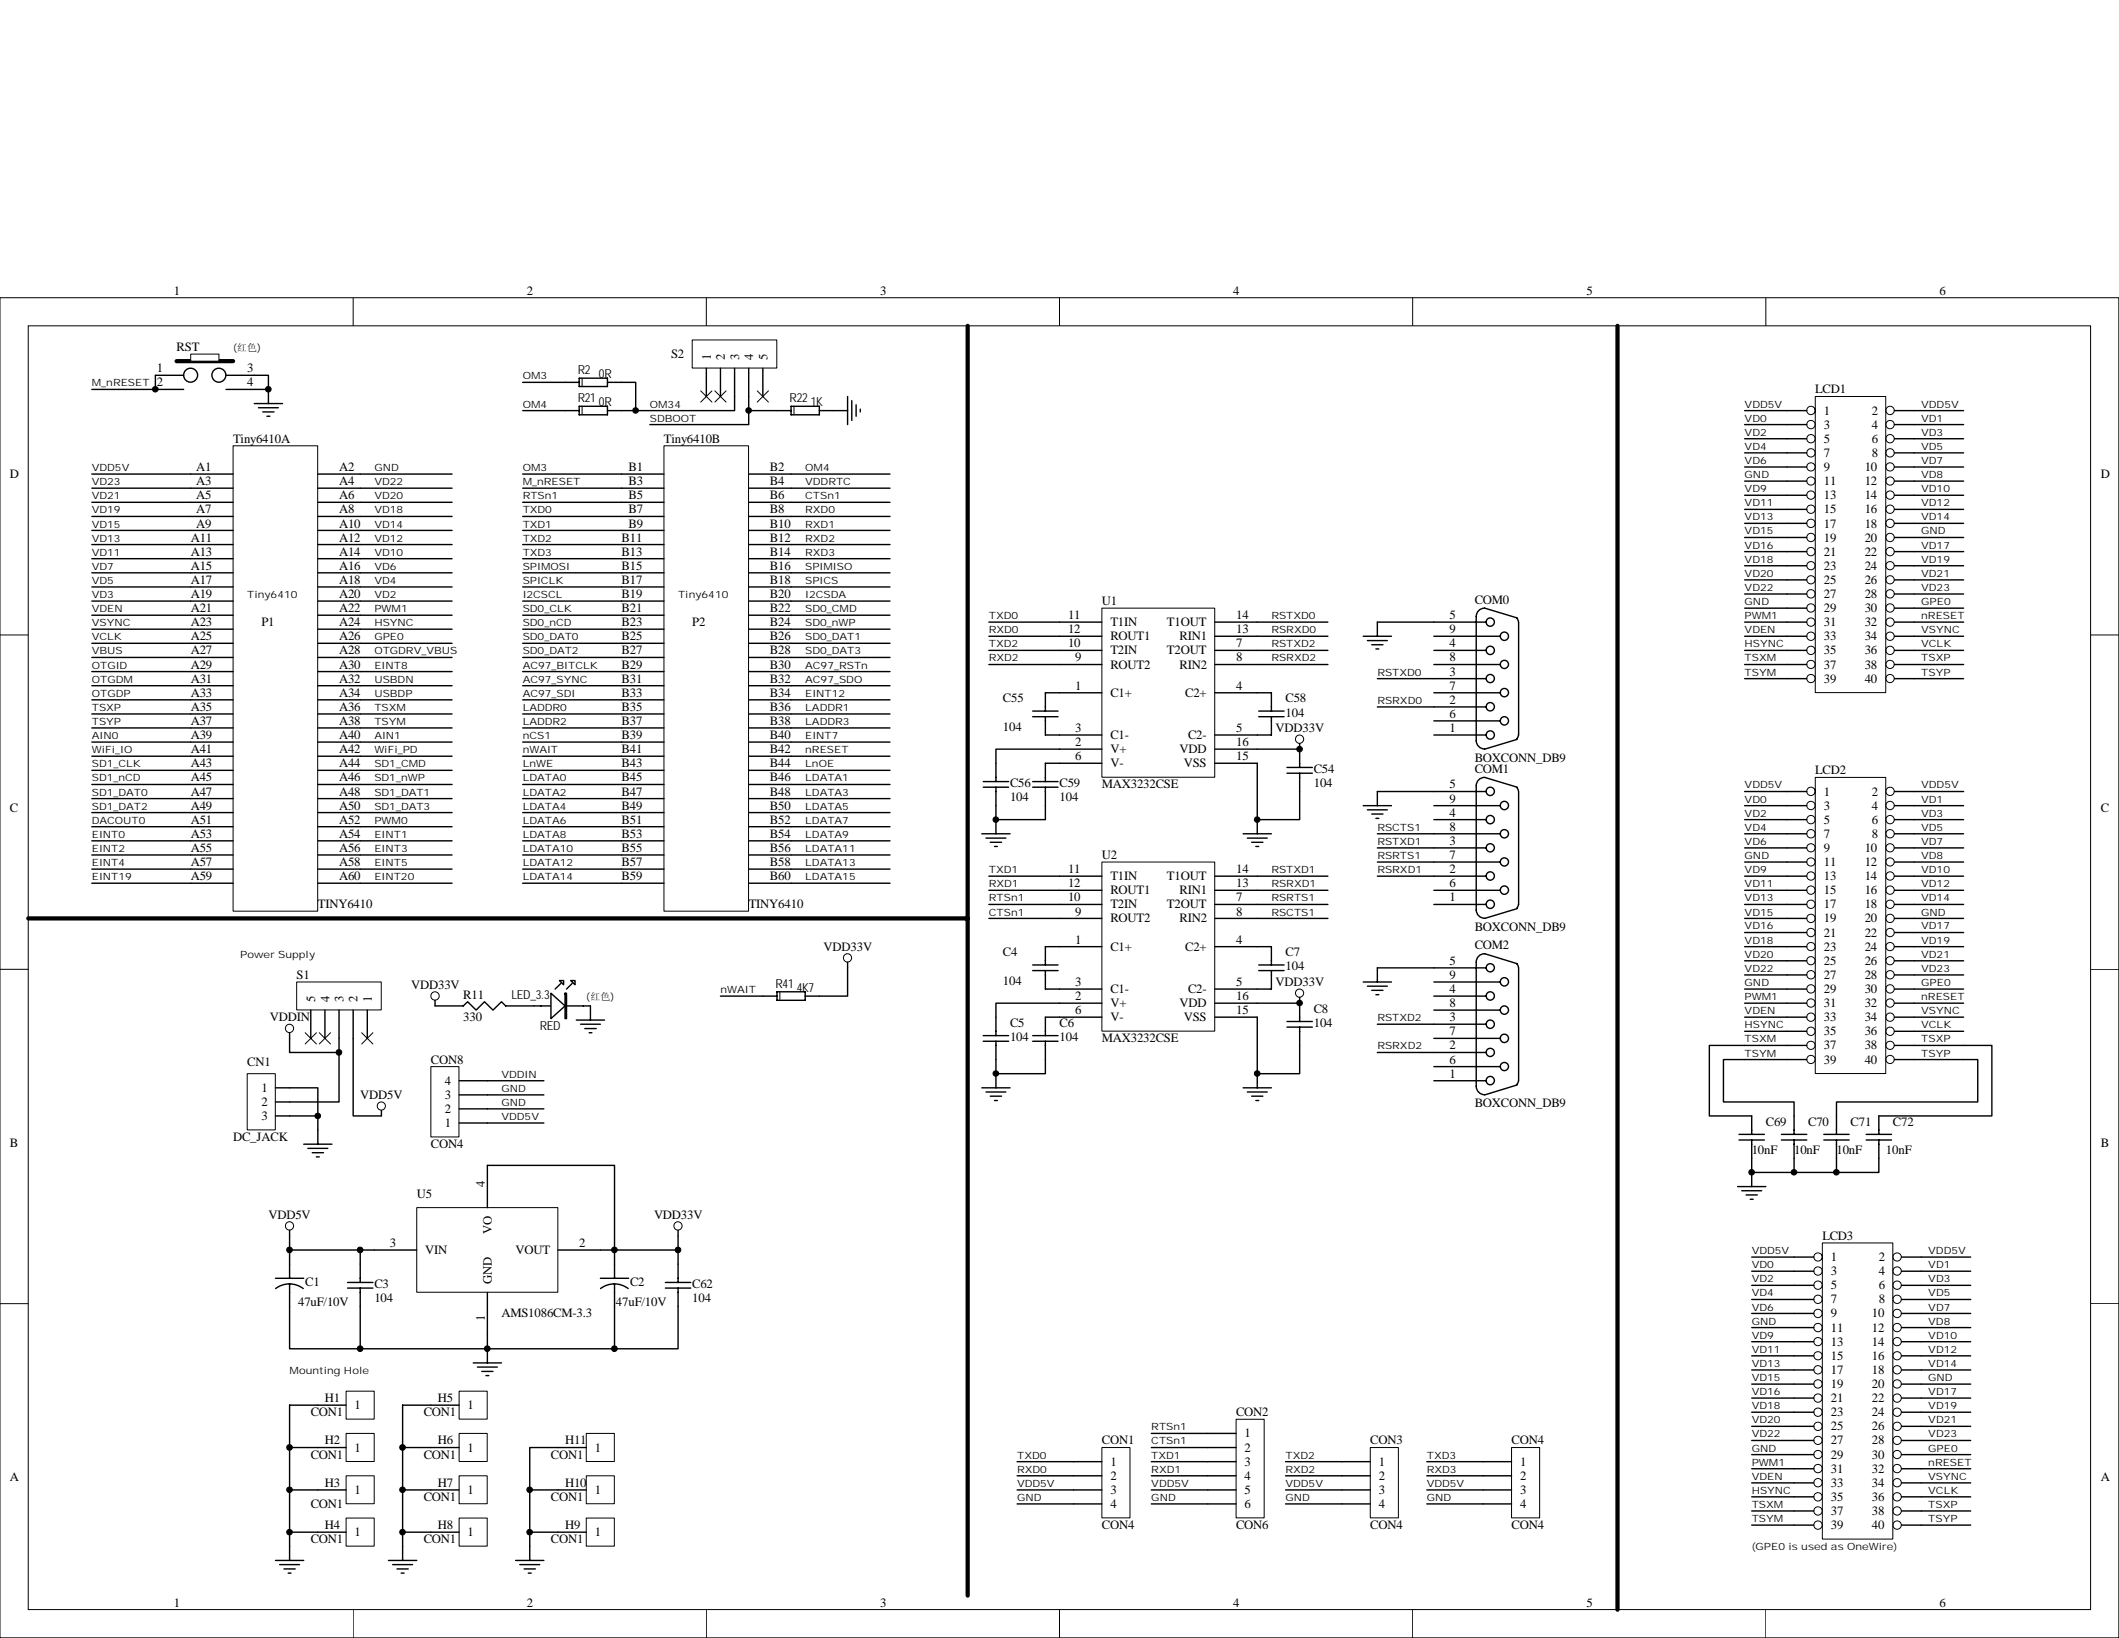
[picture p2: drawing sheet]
<svg xmlns="http://www.w3.org/2000/svg" width="279mm" height="216mm" viewBox="0 0 279 216" stroke-linecap="round" stroke-linejoin="round" font-family="sans-serif">
<defs><g id="words">
<g font-size="1.7">
<text x="22.9" y="38.8">1</text>
<text x="69.5" y="38.8">2</text>
<text x="116" y="38.8">3</text>
<text x="162.6" y="38.8">4</text>
<text x="209.2" y="38.8">5</text>
<text x="255.7" y="38.8">6</text>
<text x="23.3" y="46.3">RST</text>
<text x="88.5" y="47.2">S2</text>
<text x="93.7" y="47.4" transform="rotate(-90 93.7 47.4)">1</text>
<text x="95.6" y="47.4" transform="rotate(-90 95.6 47.4)">2</text>
<text x="97.5" y="47.4" transform="rotate(-90 97.5 47.4)">3</text>
<text x="99.3" y="47.4" transform="rotate(-90 99.3 47.4)">4</text>
<text x="101.2" y="47.4" transform="rotate(-90 101.2 47.4)">5</text>
<text x="20.7" y="49.1">1</text>
<text x="20.7" y="50.9">2</text>
<text x="32.6" y="49.1">3</text>
<text x="32.6" y="50.9">4</text>
<text x="239.4" y="51.9">LCD1</text>
<text x="30.7" y="58.4">Tiny6410A</text>
<text x="87.5" y="58.4">Tiny6410B</text>
<text x="240.5" y="54.7">1</text>
<text x="240.5" y="56.5">3</text>
<text x="240.5" y="58.4">5</text>
<text x="246.8" y="54.7">2</text>
<text x="246.8" y="56.5">4</text>
<text x="246.8" y="58.4">6</text>
<text x="1.3" y="63">D</text>
<text x="25.9" y="62.1">A1</text>
<text x="25.9" y="63.9">A3</text>
<text x="25.9" y="65.8">A5</text>
<text x="44.7" y="62.1">A2</text>
<text x="44.7" y="63.9">A4</text>
<text x="44.7" y="65.8">A6</text>
<text x="82.9" y="62.1">B1</text>
<text x="82.9" y="63.9">B3</text>
<text x="82.9" y="65.8">B5</text>
<text x="101.5" y="62.1">B2</text>
<text x="101.5" y="63.9">B4</text>
<text x="101.5" y="65.8">B6</text>
<text x="240.5" y="60.2">7</text>
<text x="240.5" y="62.1">9</text>
<text x="240.5" y="63.9">11</text>
<text x="240.5" y="65.8">13</text>
<text x="245.9" y="62.1">10</text>
<text x="245.9" y="63.9">12</text>
<text x="245.9" y="65.8">14</text>
<text x="246.8" y="60.2">8</text>
<text x="277" y="63">D</text>
<text x="25.1" y="71.4">A11</text>
<text x="25.9" y="67.7">A7</text>
<text x="25.9" y="69.5">A9</text>
<text x="44.7" y="67.7">A8</text>
<text x="44.7" y="69.5">A10</text>
<text x="44.7" y="71.4">A12</text>
<text x="82" y="71.4">B11</text>
<text x="82.9" y="67.7">B7</text>
<text x="82.9" y="69.5">B9</text>
<text x="101.5" y="67.7">B8</text>
<text x="101.5" y="69.5">B10</text>
<text x="101.5" y="71.4">B12</text>
<text x="240.5" y="67.7">15</text>
<text x="240.5" y="69.5">17</text>
<text x="240.5" y="71.4">19</text>
<text x="245.9" y="67.7">16</text>
<text x="245.9" y="69.5">18</text>
<text x="245.9" y="71.4">20</text>
<text x="25.1" y="73.2">A13</text>
<text x="25.1" y="75.1">A15</text>
<text x="25.1" y="77">A17</text>
<text x="44.7" y="73.2">A14</text>
<text x="44.7" y="75.1">A16</text>
<text x="44.7" y="77">A18</text>
<text x="82" y="73.2">B13</text>
<text x="82" y="75.1">B15</text>
<text x="82" y="77">B17</text>
<text x="101.5" y="73.2">B14</text>
<text x="101.5" y="75.1">B16</text>
<text x="101.5" y="77">B18</text>
<text x="240.5" y="73.2">21</text>
<text x="240.5" y="75.1">23</text>
<text x="240.5" y="77">25</text>
<text x="245.9" y="73.2">22</text>
<text x="245.9" y="75.1">24</text>
<text x="245.9" y="77">26</text>
<text x="25.1" y="78.8">A19</text>
<text x="25.1" y="80.7">A21</text>
<text x="25.1" y="82.5">A23</text>
<text x="34.5" y="82.5">P1</text>
<text x="44.7" y="78.8">A20</text>
<text x="44.7" y="80.7">A22</text>
<text x="44.7" y="82.5">A24</text>
<text x="82" y="78.8">B19</text>
<text x="82" y="80.7">B21</text>
<text x="82" y="82.5">B23</text>
<text x="91.3" y="82.5">P2</text>
<text x="101.5" y="78.8">B20</text>
<text x="101.5" y="80.7">B22</text>
<text x="101.5" y="82.5">B24</text>
<text x="140.8" y="81.6">11</text>
<text x="140.8" y="83.5">12</text>
<text x="145.3" y="79.8">U1</text>
<text x="146.4" y="82.5">T1IN</text>
<text x="153.9" y="82.5">T1OUT</text>
<text x="163" y="83.5">13</text>
<text x="163" y="81.6">14</text>
<text x="191.1" y="81.6">5</text>
<text x="191.1" y="83.5">9</text>
<text x="194.5" y="79.6">COM0</text>
<text x="240.5" y="78.8">27</text>
<text x="240.5" y="80.7">29</text>
<text x="240.5" y="82.5">31</text>
<text x="245.9" y="78.8">28</text>
<text x="245.9" y="80.7">30</text>
<text x="245.9" y="82.5">32</text>
<text x="25.1" y="84.4">A25</text>
<text x="25.1" y="86.3">A27</text>
<text x="25.1" y="88.1">A29</text>
<text x="25.1" y="90">A31</text>
<text x="44.7" y="84.4">A26</text>
<text x="44.7" y="86.3">A28</text>
<text x="44.7" y="88.1">A30</text>
<text x="44.7" y="90">A32</text>
<text x="82" y="84.4">B25</text>
<text x="82" y="86.3">B27</text>
<text x="82" y="88.1">B29</text>
<text x="82" y="90">B31</text>
<text x="101.5" y="84.4">B26</text>
<text x="101.5" y="86.3">B28</text>
<text x="101.5" y="88.1">B30</text>
<text x="101.5" y="90">B32</text>
<text x="140.8" y="85.3">10</text>
<text x="141.8" y="87.2">9</text>
<text x="146.4" y="84.4">ROUT1</text>
<text x="146.4" y="86.3">T2IN</text>
<text x="146.4" y="88.1">ROUT2</text>
<text x="153.9" y="86.3">T2OUT</text>
<text x="155.5" y="84.4">RIN1</text>
<text x="155.5" y="88.1">RIN2</text>
<text x="163" y="87.2">8</text>
<text x="163" y="85.3">7</text>
<text x="191.1" y="85.3">4</text>
<text x="191.1" y="87.2">8</text>
<text x="191.1" y="89">3</text>
<text x="240.5" y="84.4">33</text>
<text x="240.5" y="86.3">35</text>
<text x="240.5" y="88.1">37</text>
<text x="240.5" y="90">39</text>
<text x="245.9" y="84.4">34</text>
<text x="245.9" y="86.3">36</text>
<text x="245.9" y="88.1">38</text>
<text x="245.9" y="90">40</text>
<text x="25.1" y="91.8">A33</text>
<text x="25.1" y="93.7">A35</text>
<text x="25.1" y="95.6">A37</text>
<text x="44.7" y="91.8">A34</text>
<text x="44.7" y="93.7">A36</text>
<text x="44.7" y="95.6">A38</text>
<text x="82" y="91.8">B33</text>
<text x="82" y="93.7">B35</text>
<text x="82" y="95.6">B37</text>
<text x="101.5" y="91.8">B34</text>
<text x="101.5" y="93.7">B36</text>
<text x="101.5" y="95.6">B38</text>
<text x="132.2" y="92.6">C55</text>
<text x="141.8" y="90.9">1</text>
<text x="146.4" y="91.8">C1+</text>
<text x="156.3" y="91.8">C2+</text>
<text x="163" y="90.9">4</text>
<text x="169.5" y="92.6">C58</text>
<text x="169.5" y="94.4">104</text>
<text x="191.1" y="90.9">7</text>
<text x="191.1" y="92.8">2</text>
<text x="191.1" y="94.6">6</text>
<text x="25.1" y="97.4">A39</text>
<text x="25.1" y="99.3">A41</text>
<text x="25.1" y="101.1">A43</text>
<text x="44.7" y="97.4">A40</text>
<text x="44.7" y="99.3">A42</text>
<text x="44.7" y="101.1">A44</text>
<text x="82" y="97.4">B39</text>
<text x="82" y="99.3">B41</text>
<text x="82" y="101.1">B43</text>
<text x="101.5" y="97.4">B40</text>
<text x="101.5" y="99.3">B42</text>
<text x="101.5" y="101.1">B44</text>
<text x="132.2" y="96.3">104</text>
<text x="141.8" y="96.5">3</text>
<text x="141.8" y="98.3">2</text>
<text x="141.8" y="100.2">6</text>
<text x="146.4" y="97.4">C1-</text>
<text x="146.4" y="99.3">V+</text>
<text x="146.4" y="101.1">V-</text>
<text x="155.5" y="99.3">VDD</text>
<text x="156.1" y="101.1">VSS</text>
<text x="156.7" y="97.4">C2-</text>
<text x="163" y="98.3">16</text>
<text x="163" y="100.2">15</text>
<text x="163" y="96.5">5</text>
<text x="168.2" y="96.5">VDD33V</text>
<text x="173.2" y="101.9">C54</text>
<text x="191.1" y="96.5">1</text>
<text x="194.5" y="100.4">BOXCONN_DB9</text>
<text x="194.5" y="101.9">COM1</text>
<text x="1.3" y="107.1">C</text>
<text x="25.1" y="103">A45</text>
<text x="25.1" y="104.9">A47</text>
<text x="25.1" y="106.7">A49</text>
<text x="44.7" y="103">A46</text>
<text x="44.7" y="104.9">A48</text>
<text x="44.7" y="106.7">A50</text>
<text x="82" y="103">B45</text>
<text x="82" y="104.9">B47</text>
<text x="82" y="106.7">B49</text>
<text x="101.5" y="103">B46</text>
<text x="101.5" y="104.9">B48</text>
<text x="101.5" y="106.7">B50</text>
<text x="133.2" y="103.7">C56</text>
<text x="133.2" y="105.6">104</text>
<text x="139.7" y="103.7">C59</text>
<text x="139.7" y="105.6">104</text>
<text x="145.3" y="103.9">MAX3232CSE</text>
<text x="173.2" y="103.7">104</text>
<text x="191.1" y="103.9">5</text>
<text x="191.1" y="105.8">9</text>
<text x="191.1" y="107.7">4</text>
<text x="239.4" y="102.1">LCD2</text>
<text x="240.5" y="104.9">1</text>
<text x="240.5" y="106.7">3</text>
<text x="246.8" y="104.9">2</text>
<text x="246.8" y="106.7">4</text>
<text x="277" y="107.1">C</text>
<text x="25.1" y="108.6">A51</text>
<text x="25.1" y="110.4">A53</text>
<text x="25.1" y="112.3">A55</text>
<text x="44.7" y="108.6">A52</text>
<text x="44.7" y="110.4">A54</text>
<text x="44.7" y="112.3">A56</text>
<text x="82" y="108.6">B51</text>
<text x="82" y="110.4">B53</text>
<text x="82" y="112.3">B55</text>
<text x="101.5" y="108.6">B52</text>
<text x="101.5" y="110.4">B54</text>
<text x="101.5" y="112.3">B56</text>
<text x="145.3" y="113.2">U2</text>
<text x="191.1" y="109.5">8</text>
<text x="191.1" y="111.4">3</text>
<text x="191.1" y="113.2">7</text>
<text x="240.5" y="108.6">5</text>
<text x="240.5" y="110.4">7</text>
<text x="240.5" y="112.3">9</text>
<text x="245.9" y="112.3">10</text>
<text x="246.8" y="108.6">6</text>
<text x="246.8" y="110.4">8</text>
<text x="25.1" y="114.2">A57</text>
<text x="25.1" y="116">A59</text>
<text x="41.9" y="119.7">TINY6410</text>
<text x="44.7" y="114.2">A58</text>
<text x="44.7" y="116">A60</text>
<text x="82" y="114.2">B57</text>
<text x="82" y="116">B59</text>
<text x="98.7" y="119.7">TINY6410</text>
<text x="101.5" y="114.2">B58</text>
<text x="101.5" y="116">B60</text>
<text x="140.8" y="115.1">11</text>
<text x="140.8" y="116.9">12</text>
<text x="140.8" y="118.8">10</text>
<text x="146.4" y="116">T1IN</text>
<text x="146.4" y="117.9">ROUT1</text>
<text x="146.4" y="119.7">T2IN</text>
<text x="153.9" y="116">T1OUT</text>
<text x="153.9" y="119.7">T2OUT</text>
<text x="155.5" y="117.9">RIN1</text>
<text x="163" y="116.9">13</text>
<text x="163" y="115.1">14</text>
<text x="163" y="118.8">7</text>
<text x="191.1" y="115.1">2</text>
<text x="191.1" y="116.9">6</text>
<text x="191.1" y="118.8">1</text>
<text x="240.5" y="114.2">11</text>
<text x="240.5" y="116">13</text>
<text x="240.5" y="117.9">15</text>
<text x="240.5" y="119.7">17</text>
<text x="245.9" y="114.2">12</text>
<text x="245.9" y="116">14</text>
<text x="245.9" y="117.9">16</text>
<text x="245.9" y="119.7">18</text>
<text x="108.6" y="125.3">VDD33V</text>
<text x="141.8" y="120.7">9</text>
<text x="141.8" y="124.4">1</text>
<text x="146.4" y="121.6">ROUT2</text>
<text x="146.4" y="125.3">C1+</text>
<text x="155.5" y="121.6">RIN2</text>
<text x="156.3" y="125.3">C2+</text>
<text x="163" y="120.7">8</text>
<text x="163" y="124.4">4</text>
<text x="194.5" y="122.7">BOXCONN_DB9</text>
<text x="194.5" y="125.1">COM2</text>
<text x="240.5" y="121.6">19</text>
<text x="240.5" y="123.4">21</text>
<text x="240.5" y="125.3">23</text>
<text x="245.9" y="121.6">20</text>
<text x="245.9" y="123.4">22</text>
<text x="245.9" y="125.3">24</text>
<text x="39.1" y="129">S1</text>
<text x="54.2" y="130.3">VDD33V</text>
<text x="61.1" y="131.6">R11</text>
<text x="132.2" y="126">C4</text>
<text x="132.2" y="129.8">104</text>
<text x="141.8" y="130">3</text>
<text x="141.8" y="131.8">2</text>
<text x="146.4" y="130.9">C1-</text>
<text x="156.7" y="130.9">C2-</text>
<text x="163" y="131.8">16</text>
<text x="163" y="130">5</text>
<text x="168.2" y="130">VDD33V</text>
<text x="169.5" y="126">C7</text>
<text x="169.5" y="127.9">104</text>
<text x="191.1" y="127.2">5</text>
<text x="191.1" y="129">9</text>
<text x="191.1" y="130.9">4</text>
<text x="240.5" y="127.2">25</text>
<text x="240.5" y="129">27</text>
<text x="240.5" y="130.9">29</text>
<text x="245.9" y="127.2">26</text>
<text x="245.9" y="129">28</text>
<text x="245.9" y="130.9">30</text>
<text x="35.6" y="134.6">VDDIN</text>
<text x="41.6" y="132" transform="rotate(-90 41.6 132)">5</text>
<text x="43.4" y="132" transform="rotate(-90 43.4 132)">4</text>
<text x="45.3" y="132" transform="rotate(-90 45.3 132)">3</text>
<text x="47.2" y="132" transform="rotate(-90 47.2 132)">2</text>
<text x="49" y="132" transform="rotate(-90 49 132)">1</text>
<text x="61.1" y="134.6">330</text>
<text x="133.2" y="135.4">C5</text>
<text x="133.2" y="137.2">104</text>
<text x="139.7" y="135.4">C6</text>
<text x="139.7" y="137.2">104</text>
<text x="141.8" y="133.7">6</text>
<text x="145.3" y="137.4">MAX3232CSE</text>
<text x="146.4" y="132.8">V+</text>
<text x="146.4" y="134.6">V-</text>
<text x="155.5" y="132.8">VDD</text>
<text x="156.1" y="134.6">VSS</text>
<text x="163" y="133.7">15</text>
<text x="173.2" y="133.5">C8</text>
<text x="173.2" y="135.4">104</text>
<text x="191.1" y="132.8">8</text>
<text x="191.1" y="134.6">3</text>
<text x="191.1" y="136.5">7</text>
<text x="240.5" y="132.8">31</text>
<text x="240.5" y="134.6">33</text>
<text x="240.5" y="136.5">35</text>
<text x="245.9" y="132.8">32</text>
<text x="245.9" y="134.6">34</text>
<text x="245.9" y="136.5">36</text>
<text x="32.6" y="140.6">CN1</text>
<text x="34.5" y="143.9">1</text>
<text x="56.8" y="140.2">CON8</text>
<text x="58.7" y="143">4</text>
<text x="191.1" y="138.3">2</text>
<text x="191.1" y="140.2">6</text>
<text x="191.1" y="142">1</text>
<text x="240.5" y="138.3">37</text>
<text x="240.5" y="140.2">39</text>
<text x="245.9" y="138.3">38</text>
<text x="245.9" y="140.2">40</text>
<text x="34.5" y="145.8">2</text>
<text x="34.5" y="147.6">3</text>
<text x="47.5" y="144.8">VDD5V</text>
<text x="58.7" y="148.5">1</text>
<text x="58.7" y="146.7">2</text>
<text x="58.7" y="144.8">3</text>
<text x="194.5" y="145.9">BOXCONN_DB9</text>
<text x="232.8" y="148.4">C69</text>
<text x="238.4" y="148.4">C70</text>
<text x="244" y="148.4">C71</text>
<text x="249.6" y="148.4">C72</text>
<text x="1.3" y="151.2">B</text>
<text x="30.7" y="150.4">DC_JACK</text>
<text x="56.8" y="151.3">CON4</text>
<text x="231" y="152.1">10nF</text>
<text x="236.6" y="152.1">10nF</text>
<text x="242.1" y="152.1">10nF</text>
<text x="248.7" y="152.1">10nF</text>
<text x="277" y="151.2">B</text>
<text x="35.4" y="160.6">VDD5V</text>
<text x="54.9" y="157.9">U5</text>
<text x="63.9" y="156.4" transform="rotate(-90 63.9 156.4)">4</text>
<text x="86.2" y="160.6">VDD33V</text>
<text x="51.4" y="164.4">3</text>
<text x="56.1" y="165.3">VIN</text>
<text x="64.9" y="162.7" transform="rotate(-90 64.9 162.7)">VO</text>
<text x="68" y="165.3">VOUT</text>
<text x="76.4" y="164.4">2</text>
<text x="240.3" y="163.4">LCD3</text>
<text x="241.4" y="166.2">1</text>
<text x="247.7" y="166.2">2</text>
<text x="39.3" y="172.2">47uF/10V</text>
<text x="40.2" y="169.6">C1</text>
<text x="49.4" y="169.8">C3</text>
<text x="49.4" y="171.6">104</text>
<text x="64.9" y="169.2" transform="rotate(-90 64.9 169.2)">GND</text>
<text x="66.1" y="173.7">AMS1086CM-3.3</text>
<text x="81.2" y="172.2">47uF/10V</text>
<text x="83.1" y="169.6">C2</text>
<text x="91.3" y="169.8">C62</text>
<text x="91.3" y="171.6">104</text>
<text x="241.4" y="168.1">3</text>
<text x="241.4" y="169.9">5</text>
<text x="241.4" y="171.8">7</text>
<text x="241.4" y="173.7">9</text>
<text x="246.8" y="173.7">10</text>
<text x="247.7" y="168.1">4</text>
<text x="247.7" y="169.9">6</text>
<text x="247.7" y="171.8">8</text>
<text x="63.9" y="174.1" transform="rotate(-90 63.9 174.1)">1</text>
<text x="241.4" y="175.5">11</text>
<text x="241.4" y="177.4">13</text>
<text x="241.4" y="179.2">15</text>
<text x="246.8" y="175.5">12</text>
<text x="246.8" y="177.4">14</text>
<text x="246.8" y="179.2">16</text>
<text x="42.8" y="184.8">H1</text>
<text x="46.8" y="185.7">1</text>
<text x="57.7" y="184.8">H5</text>
<text x="61.7" y="185.7">1</text>
<text x="241.4" y="181.1">17</text>
<text x="241.4" y="183">19</text>
<text x="241.4" y="184.8">21</text>
<text x="246.8" y="181.1">18</text>
<text x="246.8" y="183">20</text>
<text x="246.8" y="184.8">22</text>
<text x="41" y="186.7">CON1</text>
<text x="42.8" y="190.4">H2</text>
<text x="46.8" y="191.3">1</text>
<text x="55.9" y="186.7">CON1</text>
<text x="57.7" y="190.4">H6</text>
<text x="61.7" y="191.3">1</text>
<text x="74.5" y="190.4">H11</text>
<text x="78.4" y="191.3">1</text>
<text x="145.3" y="190.4">CON1</text>
<text x="163" y="186.7">CON2</text>
<text x="164.1" y="189.5">1</text>
<text x="164.1" y="191.3">2</text>
<text x="180.7" y="190.4">CON3</text>
<text x="199.3" y="190.4">CON4</text>
<text x="241.4" y="186.7">23</text>
<text x="241.4" y="188.5">25</text>
<text x="241.4" y="190.4">27</text>
<text x="246.8" y="186.7">24</text>
<text x="246.8" y="188.5">26</text>
<text x="246.8" y="190.4">28</text>
<text x="1.3" y="195.2">A</text>
<text x="41" y="192.3">CON1</text>
<text x="42.8" y="196">H3</text>
<text x="46.8" y="196.9">1</text>
<text x="55.9" y="192.3">CON1</text>
<text x="55.9" y="197.8">CON1</text>
<text x="57.7" y="196">H7</text>
<text x="61.7" y="196.9">1</text>
<text x="72.6" y="197.8">CON1</text>
<text x="72.6" y="192.3">CON1</text>
<text x="74.5" y="196">H10</text>
<text x="78.4" y="196.9">1</text>
<text x="146.4" y="193.2">1</text>
<text x="146.4" y="195.1">2</text>
<text x="146.4" y="196.9">3</text>
<text x="164.1" y="193.2">3</text>
<text x="164.1" y="195.1">4</text>
<text x="164.1" y="196.9">5</text>
<text x="181.8" y="193.2">1</text>
<text x="181.8" y="195.1">2</text>
<text x="181.8" y="196.9">3</text>
<text x="200.4" y="193.2">1</text>
<text x="200.4" y="195.1">2</text>
<text x="200.4" y="196.9">3</text>
<text x="241.4" y="192.3">29</text>
<text x="241.4" y="194.1">31</text>
<text x="241.4" y="196">33</text>
<text x="241.4" y="197.8">35</text>
<text x="246.8" y="192.3">30</text>
<text x="246.8" y="194.1">32</text>
<text x="246.8" y="196">34</text>
<text x="246.8" y="197.8">36</text>
<text x="277" y="195.2">A</text>
<text x="41" y="198.8">CON1</text>
<text x="41" y="203.4">CON1</text>
<text x="42.8" y="201.5">H4</text>
<text x="46.8" y="202.5">1</text>
<text x="55.9" y="203.4">CON1</text>
<text x="57.7" y="201.5">H8</text>
<text x="61.7" y="202.5">1</text>
<text x="72.6" y="203.4">CON1</text>
<text x="74.5" y="201.5">H9</text>
<text x="78.4" y="202.5">1</text>
<text x="145.3" y="201.5">CON4</text>
<text x="146.4" y="198.8">4</text>
<text x="163" y="201.5">CON6</text>
<text x="164.1" y="198.8">6</text>
<text x="180.7" y="201.5">CON4</text>
<text x="181.8" y="198.8">4</text>
<text x="199.3" y="201.5">CON4</text>
<text x="200.4" y="198.8">4</text>
<text x="241.4" y="199.7">37</text>
<text x="241.4" y="201.5">39</text>
<text x="246.8" y="199.7">38</text>
<text x="246.8" y="201.5">40</text>
<text x="22.9" y="211.8">1</text>
<text x="69.5" y="211.8">2</text>
<text x="116" y="211.8">3</text>
<text x="162.6" y="211.8">4</text>
<text x="209.2" y="211.8">5</text>
<text x="255.7" y="211.8">6</text>
</g>
<g font-size="1.6">
<text x="76.2" y="49.3">R2</text>
<text x="76.2" y="53">R21</text>
<text x="79" y="49.8">0</text>
<text x="79" y="53.6">0</text>
<text x="79.7" y="49.8">R</text>
<text x="79.7" y="53.6">R</text>
<text x="104.1" y="53">R22</text>
<text x="106.9" y="53.6">1K</text>
<text x="67.4" y="131.7">LED_3.3</text>
<text x="102.3" y="130.2">R41</text>
<text x="105.1" y="130.7">4K7</text>
<text x="71.2" y="135.8">RED</text>
</g>
<g font-size="1.3">
<text x="30.7" y="46.3">(红色)</text>
<text x="12.1" y="50.9">M_nRESET</text>
<text x="68.9" y="50">OM3</text>
<text x="68.9" y="53.7">OM4</text>
<text x="85.7" y="53.7">OM34</text>
<text x="230" y="53.7">VDD5V</text>
<text x="253.3" y="53.7">VDD5V</text>
<text x="85.7" y="55.6">SDBOOT</text>
<text x="230" y="55.6">VD0</text>
<text x="230" y="57.4">VD2</text>
<text x="230" y="59.3">VD4</text>
<text x="253.3" y="55.6">VD1</text>
<text x="253.3" y="57.4">VD3</text>
<text x="253.3" y="59.3">VD5</text>
<text x="12.1" y="62.1">VDD5V</text>
<text x="12.1" y="65.8">VD21</text>
<text x="12.1" y="63.9">VD23</text>
<text x="49.4" y="62.1">GND</text>
<text x="49.4" y="65.8">VD20</text>
<text x="49.4" y="63.9">VD22</text>
<text x="68.9" y="65.8">RTSn1</text>
<text x="68.9" y="63.9">M_nRESET</text>
<text x="68.9" y="62.1">OM3</text>
<text x="106.2" y="65.8">CTSn1</text>
<text x="106.2" y="63.9">VDDRTC</text>
<text x="106.2" y="62.1">OM4</text>
<text x="230" y="61.2">VD6</text>
<text x="230" y="64.9">VD9</text>
<text x="230" y="63">GND</text>
<text x="253.3" y="63">VD8</text>
<text x="253.3" y="61.2">VD7</text>
<text x="253.3" y="64.9">VD10</text>
<text x="12.1" y="71.4">VD13</text>
<text x="12.1" y="69.5">VD15</text>
<text x="12.1" y="67.7">VD19</text>
<text x="49.4" y="71.4">VD12</text>
<text x="49.4" y="69.5">VD14</text>
<text x="49.4" y="67.7">VD18</text>
<text x="68.9" y="67.7">TXD0</text>
<text x="68.9" y="69.5">TXD1</text>
<text x="68.9" y="71.4">TXD2</text>
<text x="106.2" y="67.7">RXD0</text>
<text x="106.2" y="69.5">RXD1</text>
<text x="106.2" y="71.4">RXD2</text>
<text x="230" y="66.7">VD11</text>
<text x="230" y="68.6">VD13</text>
<text x="230" y="70.4">VD15</text>
<text x="253.3" y="66.7">VD12</text>
<text x="253.3" y="68.6">VD14</text>
<text x="253.3" y="70.4">GND</text>
<text x="12.1" y="77">VD5</text>
<text x="12.1" y="75.1">VD7</text>
<text x="12.1" y="73.2">VD11</text>
<text x="49.4" y="77">VD4</text>
<text x="49.4" y="75.1">VD6</text>
<text x="49.4" y="73.2">VD10</text>
<text x="68.9" y="77">SPICLK</text>
<text x="68.9" y="75.1">SPIMOSI</text>
<text x="68.9" y="73.2">TXD3</text>
<text x="106.2" y="75.1">SPIMISO</text>
<text x="106.2" y="77">SPICS</text>
<text x="106.2" y="73.2">RXD3</text>
<text x="230" y="72.3">VD16</text>
<text x="230" y="74.2">VD18</text>
<text x="230" y="76">VD20</text>
<text x="230" y="77.9">VD22</text>
<text x="253.3" y="72.3">VD17</text>
<text x="253.3" y="74.2">VD19</text>
<text x="253.3" y="76">VD21</text>
<text x="253.3" y="77.9">VD23</text>
<text x="12.1" y="82.6">VSYNC</text>
<text x="12.1" y="78.8">VD3</text>
<text x="12.1" y="80.7">VDEN</text>
<text x="32.6" y="78.8">Tiny6410</text>
<text x="49.4" y="80.7">PWM1</text>
<text x="49.4" y="82.6">HSYNC</text>
<text x="49.4" y="78.8">VD2</text>
<text x="68.9" y="80.7">SD0_CLK</text>
<text x="68.9" y="82.6">SD0_nCD</text>
<text x="68.9" y="78.8">I2CSCL</text>
<text x="89.4" y="78.8">Tiny6410</text>
<text x="106.2" y="80.7">SD0_CMD</text>
<text x="106.2" y="82.5">SD0_nWP</text>
<text x="106.2" y="78.8">I2CSDA</text>
<text x="130.4" y="81.6">TXD0</text>
<text x="130.4" y="83.5">RXD0</text>
<text x="167.6" y="81.6">RSTXD0</text>
<text x="167.6" y="83.5">RSRXD0</text>
<text x="230" y="81.6">PWM1</text>
<text x="230" y="79.8">GND</text>
<text x="230" y="83.5">VDEN</text>
<text x="253.3" y="83.5">VSYNC</text>
<text x="253.3" y="79.8">GPE0</text>
<text x="253.3" y="81.6">nRESET</text>
<text x="12.1" y="84.4">VCLK</text>
<text x="12.1" y="90">OTGDM</text>
<text x="12.1" y="86.3">VBUS</text>
<text x="12.1" y="88.1">OTGID</text>
<text x="49.4" y="90">USBDN</text>
<text x="49.4" y="88.1">EINT8</text>
<text x="49.4" y="86.3">OTGDRV_VBUS</text>
<text x="49.4" y="84.4">GPE0</text>
<text x="68.9" y="84.4">SD0_DAT0</text>
<text x="68.9" y="86.3">SD0_DAT2</text>
<text x="68.9" y="88.1">AC97_BITCLK</text>
<text x="68.9" y="90">AC97_SYNC</text>
<text x="106.2" y="84.4">SD0_DAT1</text>
<text x="106.2" y="86.3">SD0_DAT3</text>
<text x="106.2" y="88.1">AC97_RSTn</text>
<text x="106.2" y="90">AC97_SDO</text>
<text x="130.4" y="85.3">TXD2</text>
<text x="130.4" y="87.2">RXD2</text>
<text x="167.6" y="85.3">RSTXD2</text>
<text x="167.6" y="87.2">RSRXD2</text>
<text x="181.6" y="89">RSTXD0</text>
<text x="230" y="85.3">HSYNC</text>
<text x="230" y="87.2">TSXM</text>
<text x="230" y="89">TSYM</text>
<text x="253.3" y="87.2">TSXP</text>
<text x="253.3" y="89">TSYP</text>
<text x="253.3" y="85.3">VCLK</text>
<text x="12.1" y="93.7">TSXP</text>
<text x="12.1" y="95.6">TSYP</text>
<text x="12.1" y="91.8">OTGDP</text>
<text x="49.4" y="93.7">TSXM</text>
<text x="49.4" y="95.6">TSYM</text>
<text x="49.4" y="91.8">USBDP</text>
<text x="68.9" y="91.8">AC97_SDI</text>
<text x="68.9" y="93.7">LADDR0</text>
<text x="68.9" y="95.6">LADDR2</text>
<text x="106.2" y="93.7">LADDR1</text>
<text x="106.2" y="95.6">LADDR3</text>
<text x="106.2" y="91.8">EINT12</text>
<text x="181.6" y="92.8">RSRXD0</text>
<text x="12.1" y="97.4">AIN0</text>
<text x="12.1" y="101.1">SD1_CLK</text>
<text x="12.1" y="99.3">WiFi_IO</text>
<text x="49.4" y="97.4">AIN1</text>
<text x="49.4" y="101.1">SD1_CMD</text>
<text x="49.4" y="99.3">WiFi_PD</text>
<text x="68.9" y="101.1">LnWE</text>
<text x="68.9" y="97.4">nCS1</text>
<text x="68.9" y="99.3">nWAIT</text>
<text x="106.2" y="101.1">LnOE</text>
<text x="106.2" y="99.3">nRESET</text>
<text x="106.2" y="97.4">EINT7</text>
<text x="12.1" y="104.9">SD1_DAT0</text>
<text x="12.1" y="106.7">SD1_DAT2</text>
<text x="12.1" y="103">SD1_nCD</text>
<text x="49.4" y="104.9">SD1_DAT1</text>
<text x="49.4" y="106.7">SD1_DAT3</text>
<text x="49.4" y="103">SD1_nWP</text>
<text x="68.9" y="103">LDATA0</text>
<text x="68.9" y="104.9">LDATA2</text>
<text x="68.9" y="106.7">LDATA4</text>
<text x="106.2" y="103">LDATA1</text>
<text x="106.2" y="104.9">LDATA3</text>
<text x="106.2" y="106.7">LDATA5</text>
<text x="230" y="103.9">VDD5V</text>
<text x="230" y="105.8">VD0</text>
<text x="230" y="107.7">VD2</text>
<text x="253.3" y="103.9">VDD5V</text>
<text x="253.3" y="105.8">VD1</text>
<text x="253.3" y="107.7">VD3</text>
<text x="12.1" y="108.6">DACOUT0</text>
<text x="12.1" y="110.4">EINT0</text>
<text x="12.1" y="112.3">EINT2</text>
<text x="49.4" y="108.6">PWM0</text>
<text x="49.4" y="110.4">EINT1</text>
<text x="49.4" y="112.3">EINT3</text>
<text x="68.9" y="108.6">LDATA6</text>
<text x="68.9" y="110.4">LDATA8</text>
<text x="68.9" y="112.3">LDATA10</text>
<text x="106.2" y="108.6">LDATA7</text>
<text x="106.2" y="110.4">LDATA9</text>
<text x="106.2" y="112.3">LDATA11</text>
<text x="181.6" y="111.4">RSTXD1</text>
<text x="181.6" y="113.2">RSRTS1</text>
<text x="181.6" y="109.5">RSCTS1</text>
<text x="230" y="109.5">VD4</text>
<text x="230" y="111.4">VD6</text>
<text x="230" y="113.2">GND</text>
<text x="253.3" y="113.2">VD8</text>
<text x="253.3" y="109.5">VD5</text>
<text x="253.3" y="111.4">VD7</text>
<text x="12.1" y="116">EINT19</text>
<text x="12.1" y="114.2">EINT4</text>
<text x="49.4" y="116">EINT20</text>
<text x="49.4" y="114.2">EINT5</text>
<text x="68.9" y="114.2">LDATA12</text>
<text x="68.9" y="116">LDATA14</text>
<text x="106.2" y="114.2">LDATA13</text>
<text x="106.2" y="116">LDATA15</text>
<text x="130.4" y="115.1">TXD1</text>
<text x="130.4" y="116.9">RXD1</text>
<text x="130.4" y="118.8">RTSn1</text>
<text x="167.6" y="115.1">RSTXD1</text>
<text x="167.6" y="116.9">RSRXD1</text>
<text x="167.6" y="118.8">RSRTS1</text>
<text x="181.6" y="115.1">RSRXD1</text>
<text x="230" y="115.1">VD9</text>
<text x="230" y="116.9">VD11</text>
<text x="230" y="118.8">VD13</text>
<text x="253.3" y="115.1">VD10</text>
<text x="253.3" y="116.9">VD12</text>
<text x="253.3" y="118.8">VD14</text>
<text x="130.4" y="120.7">CTSn1</text>
<text x="167.6" y="120.7">RSCTS1</text>
<text x="230" y="120.7">VD15</text>
<text x="230" y="122.5">VD16</text>
<text x="230" y="124.4">VD18</text>
<text x="253.3" y="120.7">GND</text>
<text x="253.3" y="122.5">VD17</text>
<text x="253.3" y="124.4">VD19</text>
<text x="31.7" y="126.2">Power Supply</text>
<text x="77.3" y="131.8">(红色)</text>
<text x="95" y="130.9">nWAIT</text>
<text x="230" y="131.8">PWM1</text>
<text x="230" y="126.2">VD20</text>
<text x="230" y="128.1">VD22</text>
<text x="230" y="130">GND</text>
<text x="253.3" y="130">GPE0</text>
<text x="253.3" y="126.2">VD21</text>
<text x="253.3" y="128.1">VD23</text>
<text x="253.3" y="131.8">nRESET</text>
<text x="181.6" y="134.6">RSTXD2</text>
<text x="230" y="135.5">HSYNC</text>
<text x="230" y="137.4">TSXM</text>
<text x="230" y="133.7">VDEN</text>
<text x="253.3" y="137.4">TSXP</text>
<text x="253.3" y="133.7">VSYNC</text>
<text x="253.3" y="135.5">VCLK</text>
<text x="66.1" y="142">VDDIN</text>
<text x="66.1" y="143.9">GND</text>
<text x="181.6" y="138.3">RSRXD2</text>
<text x="230" y="139.3">TSYM</text>
<text x="253.3" y="139.3">TSYP</text>
<text x="66.1" y="145.8">GND</text>
<text x="66.1" y="147.6">VDD5V</text>
<text x="231" y="165.3">VDD5V</text>
<text x="231" y="167.2">VD0</text>
<text x="254.3" y="165.3">VDD5V</text>
<text x="254.3" y="167.2">VD1</text>
<text x="231" y="169">VD2</text>
<text x="231" y="170.9">VD4</text>
<text x="231" y="172.7">VD6</text>
<text x="254.3" y="169">VD3</text>
<text x="254.3" y="170.9">VD5</text>
<text x="254.3" y="172.7">VD7</text>
<text x="231" y="176.4">VD9</text>
<text x="231" y="174.6">GND</text>
<text x="231" y="178.3">VD11</text>
<text x="254.3" y="174.6">VD8</text>
<text x="254.3" y="176.4">VD10</text>
<text x="254.3" y="178.3">VD12</text>
<text x="38.2" y="181.1">Mounting Hole</text>
<text x="231" y="180.2">VD13</text>
<text x="231" y="182">VD15</text>
<text x="231" y="183.9">VD16</text>
<text x="231" y="185.7">VD18</text>
<text x="254.3" y="180.2">VD14</text>
<text x="254.3" y="182">GND</text>
<text x="254.3" y="183.9">VD17</text>
<text x="254.3" y="185.7">VD19</text>
<text x="151.8" y="188.5">RTSn1</text>
<text x="151.8" y="190.4">CTSn1</text>
<text x="231" y="187.6">VD20</text>
<text x="231" y="189.5">VD22</text>
<text x="231" y="191.3">GND</text>
<text x="254.3" y="191.3">GPE0</text>
<text x="254.3" y="187.6">VD21</text>
<text x="254.3" y="189.5">VD23</text>
<text x="134.1" y="196">VDD5V</text>
<text x="134.1" y="192.3">TXD0</text>
<text x="134.1" y="197.8">GND</text>
<text x="134.1" y="194.1">RXD0</text>
<text x="151.8" y="194.1">RXD1</text>
<text x="151.8" y="192.3">TXD1</text>
<text x="151.8" y="197.8">GND</text>
<text x="151.8" y="196">VDD5V</text>
<text x="169.5" y="196">VDD5V</text>
<text x="169.5" y="194.1">RXD2</text>
<text x="169.5" y="192.3">TXD2</text>
<text x="169.5" y="197.8">GND</text>
<text x="188.1" y="192.3">TXD3</text>
<text x="188.1" y="194.1">RXD3</text>
<text x="188.1" y="197.8">GND</text>
<text x="188.1" y="196">VDD5V</text>
<text x="231" y="193.2">PWM1</text>
<text x="231" y="196.9">HSYNC</text>
<text x="231" y="195.1">VDEN</text>
<text x="254.3" y="195.1">VSYNC</text>
<text x="254.3" y="196.9">VCLK</text>
<text x="254.3" y="193.2">nRESET</text>
<text x="231" y="198.8">TSXM</text>
<text x="231" y="200.6">TSYM</text>
<text x="254.3" y="198.8">TSXP</text>
<text x="254.3" y="200.6">TSYP</text>
<text x="231" y="204.3">(GPE0 is used as OneWire)</text>
</g>
</g></defs>
<g fill="none" stroke="#000" stroke-width=".13">
<path d="M0 39.2h279.4v176.7h-279.4zM46.6 39.2v3.7M93.1 39.2v3.7M139.7 39.2v3.7M186.3 39.2v3.7M232.8 39.2v3.7M3.7 42.9h272v169.3h-272zM0 83.7h3.7M275.7 83.7h3.7M0 127.8h3.7M275.7 127.8h3.7M0 171.8h3.7"/>
<path d="M275.7 171.8h3.7M46.6 212.2v3.7M93.1 212.2v3.7M139.7 212.2v3.7M186.3 212.2v3.7M232.8 212.2v3.7"/>
</g>
<path d="M40 150.8h3.8M40.6 151.4h2.6M41.2 151.9h1.5M41.7 152.5h.4M41.9 148.9v1.9M41.9 185.2h-3.7v20.5M36.3 205.7h3.7M36.9 206.2h2.6M37.4 206.8h1.5M38 207.3h.4" fill="none" stroke="#000" stroke-width=".19"/>
<path d="M32.6 141.5h3.7v7.4h-3.7z" fill="#fff"/>
<g fill="none" stroke="#000" stroke-width=".13">
<path d="M32.6 141.5h3.7v7.4h-3.7z"/>
<circle cx="38.2" cy="135.5" r=".55"/>
</g>
<path d="M38.2 136.1v.8M44.7 138.7v6.5h-8.4M36.3 143.4h1.9M36.3 147.1h1.9" fill="none" stroke="#000" stroke-width=".19"/>
<path d="M30.8 58.8h11.1v61.3h-11.1z" fill="#fff"/>
<path d="M30.7 58.8h11.2v61.3h-11.2z" fill="none" stroke="#000" stroke-width=".13"/>
<g fill="none" stroke="#000" stroke-width=".19">
<path d="M25.1 62.5h5.6M25.1 64.3h5.6M25.1 66.2h5.6M25.1 68.1h5.6M25.1 69.9h5.6M25.1 71.8h5.6M25.1 73.6h5.6M25.1 75.5h5.6M25.1 77.4h5.6M25.1 79.2h5.6M41.9 62.5h5.6M41.9 64.3h5.6"/>
<path d="M41.9 66.2h5.6M41.9 68.1h5.6M41.9 69.9h5.6M41.9 71.8h5.6M41.9 73.6h5.6M41.9 75.5h5.6M41.9 77.4h5.6M41.9 79.2h5.6M25.1 81.1h5.6M25.1 82.9h5.6M25.1 84.8h5.6M25.1 86.7h5.6"/>
<path d="M25.1 88.5h5.6M25.1 90.4h5.6M25.1 92.2h5.6M25.1 94.1h5.6M25.1 95.9h5.6M25.1 97.8h5.6M25.1 99.7h5.6M41.9 81.1h5.6M41.9 82.9h5.6M41.9 84.8h5.6M41.9 86.7h5.6M41.9 88.5h5.6"/>
<path d="M41.9 90.4h5.6M41.9 92.2h5.6M41.9 94.1h5.6M41.9 95.9h5.6M41.9 97.8h5.6M41.9 99.7h5.6M25.1 101.5h5.6M25.1 103.4h5.6M25.1 105.3h5.6M25.1 107.1h5.6M25.1 109h5.6M25.1 110.8h5.6"/>
<path d="M25.1 112.7h5.6M25.1 114.6h5.6M25.1 116.4h5.6M41.9 101.5h5.6M41.9 103.4h5.6M41.9 105.3h5.6M41.9 107.1h5.6M41.9 109h5.6M41.9 110.8h5.6M41.9 112.7h5.6M41.9 114.6h5.6M41.9 116.4h5.6"/>
</g>
<path d="M87.6 58.8h11.1v61.3h-11.1z" fill="#fff"/>
<path d="M87.5 58.8h11.2v61.3h-11.2z" fill="none" stroke="#000" stroke-width=".13"/>
<g fill="none" stroke="#000" stroke-width=".19">
<path d="M12.1 62.5h13M12.1 64.3h13M12.1 66.2h13M12.1 68.1h13M12.1 69.9h13M12.1 71.8h13M12.1 73.6h13M12.1 75.5h13M12.1 77.4h13M12.1 79.2h13M47.5 62.5h12.1M47.5 64.3h12.1"/>
<path d="M47.5 66.2h12.1M47.5 68.1h12.1M47.5 69.9h12.1M47.5 71.8h12.1M47.5 73.6h12.1M47.5 75.5h12.1M47.5 77.4h12.1M47.5 79.2h12.1M68.9 62.5h18.6M68.9 64.3h18.6M68.9 66.2h18.6M68.9 68.1h18.6"/>
<path d="M68.9 69.9h18.6M68.9 71.8h18.6M68.9 73.6h18.6M68.9 75.5h18.6M68.9 77.4h18.6M68.9 79.2h18.6M98.7 62.5h18.6M98.7 64.3h18.6M98.7 66.2h18.6M98.7 68.1h18.6M98.7 69.9h18.6M98.7 71.8h18.6"/>
<path d="M98.7 73.6h18.6M98.7 75.5h18.6M98.7 77.4h18.6M98.7 79.2h18.6M12.1 81.1h13M12.1 82.9h13M12.1 84.8h13M12.1 86.7h13M12.1 88.5h13M12.1 90.4h13M12.1 92.2h13M12.1 94.1h13"/>
<path d="M12.1 95.9h13M12.1 97.8h13M12.1 99.7h13M47.5 81.1h12.1M47.5 82.9h12.1M47.5 84.8h12.1M47.5 86.7h12.1M47.5 88.5h12.1M47.5 90.4h12.1M47.5 92.2h12.1M47.5 94.1h12.1M47.5 95.9h12.1"/>
<path d="M47.5 97.8h12.1M47.5 99.7h12.1M68.9 81.1h18.6M68.9 82.9h18.6M68.9 84.8h18.6M68.9 86.7h18.6M68.9 88.5h18.6M68.9 90.4h18.6M68.9 92.2h18.6M68.9 94.1h18.6M68.9 95.9h18.6M68.9 97.8h18.6"/>
<path d="M68.9 99.7h18.6M98.7 81.1h18.6M98.7 82.9h18.6M98.7 84.8h18.6M98.7 86.7h18.6M98.7 88.5h18.6M98.7 90.4h18.6M98.7 92.2h18.6M98.7 94.1h18.6M98.7 95.9h18.6M98.7 97.8h18.6M98.7 99.7h18.6"/>
<path d="M12.1 101.5h13M12.1 103.4h13M12.1 105.3h13M12.1 107.1h13M12.1 109h13M12.1 110.8h13M12.1 112.7h13M12.1 114.6h13M12.1 116.4h13M47.5 101.5h12.1M47.5 103.4h12.1M47.5 105.3h12.1"/>
<path d="M47.5 107.1h12.1M47.5 109h12.1M47.5 110.8h12.1M47.5 112.7h12.1M47.5 114.6h12.1M47.5 116.4h12.1M68.9 101.5h18.6M68.9 103.4h18.6M68.9 105.3h18.6M68.9 107.1h18.6M68.9 109h18.6M68.9 110.8h18.6"/>
<path d="M68.9 112.7h18.6M68.9 114.6h18.6M68.9 116.4h18.6M98.7 101.5h18.6M98.7 103.4h18.6M98.7 105.3h18.6M98.7 107.1h18.6M98.7 109h18.6M98.7 110.8h18.6M98.7 112.7h18.6M98.7 114.6h18.6M98.7 116.4h18.6"/>
</g>
<path d="M127.6 42.9v167.4M3.7 121.1h123.9" fill="none" stroke="#000" stroke-width=".56"/>
<path d="M240.3 163.9h9.3v39h-9.3z" fill="#fff"/>
<g fill="none" stroke="#000" stroke-width=".13">
<path d="M240.3 163.8h9.3v39.1h-9.3z"/>
<circle cx="239.7" cy="173.1" r=".55"/>
<circle cx="239.7" cy="175" r=".55"/>
<circle cx="239.7" cy="167.5" r=".55"/>
<circle cx="239.7" cy="169.4" r=".55"/>
<circle cx="239.7" cy="171.3" r=".55"/>
<circle cx="239.7" cy="178.7" r=".55"/>
<circle cx="239.7" cy="165.7" r=".55"/>
<circle cx="239.7" cy="176.8" r=".55"/>
<circle cx="250.1" cy="167.5" r=".55"/>
<circle cx="250.1" cy="171.3" r=".55"/>
<circle cx="250.1" cy="169.4" r=".55"/>
<circle cx="250.1" cy="173.1" r=".55"/>
<circle cx="250.1" cy="175" r=".55"/>
<circle cx="250.2" cy="165.7" r=".55"/>
<circle cx="250.2" cy="178.7" r=".55"/>
<circle cx="250.2" cy="176.8" r=".55"/>
<circle cx="239.7" cy="180.5" r=".55"/>
<circle cx="239.7" cy="188" r=".55"/>
<circle cx="239.7" cy="195.4" r=".55"/>
<circle cx="239.7" cy="199.2" r=".55"/>
<circle cx="239.7" cy="184.3" r=".55"/>
<circle cx="239.7" cy="193.6" r=".55"/>
<circle cx="239.7" cy="182.4" r=".55"/>
<circle cx="239.7" cy="186.1" r=".55"/>
<circle cx="239.7" cy="197.3" r=".55"/>
<circle cx="239.7" cy="189.9" r=".55"/>
<circle cx="239.7" cy="191.7" r=".55"/>
<circle cx="250.1" cy="180.5" r=".55"/>
<circle cx="250.1" cy="184.3" r=".55"/>
<circle cx="250.1" cy="199.2" r=".55"/>
<circle cx="250.1" cy="188" r=".55"/>
<circle cx="250.1" cy="195.4" r=".55"/>
<circle cx="250.1" cy="182.4" r=".55"/>
<circle cx="250.1" cy="197.3" r=".55"/>
<circle cx="250.1" cy="186.1" r=".55"/>
<circle cx="250.1" cy="193.6" r=".55"/>
<circle cx="250.2" cy="189.9" r=".55"/>
<circle cx="250.2" cy="191.7" r=".55"/>
<circle cx="239.7" cy="201" r=".55"/>
<circle cx="250.1" cy="201" r=".55"/>
</g>
<g fill="none" stroke="#000" stroke-width=".19">
<path d="M236.6 165.7h2.6M236.6 167.6h2.6M236.6 169.4h2.6M236.6 171.3h2.6M236.6 173.1h2.6M236.6 175h2.6M236.6 176.8h2.6M236.6 178.7h2.6M250.7 165.7h2.6M250.7 167.6h2.6M250.7 169.4h2.6M250.7 171.3h2.6"/>
<path d="M250.7 173.1h2.6M250.7 175h2.6M250.7 176.8h2.6M250.7 178.7h2.6M236.6 180.6h2.6M236.6 182.4h2.6M236.6 184.3h2.6M236.6 186.1h2.6M236.6 188h2.6M236.6 189.9h2.6M236.6 191.7h2.6M236.6 193.6h2.6"/>
<path d="M236.6 195.5h2.6M236.6 197.3h2.6M236.6 199.2h2.6M250.7 180.6h2.6M250.7 182.4h2.6M250.7 184.3h2.6M250.7 186.1h2.6M250.7 188h2.6M250.7 189.9h2.6M250.7 191.7h2.6M250.7 193.6h2.6M250.7 195.5h2.6"/>
<path d="M250.7 197.3h2.6M250.7 199.2h2.6M236.6 201h2.6M250.7 201h2.6"/>
</g>
<path d="M45.7 183.4h3.6v3.6h-3.6z" fill="#fff"/>
<path d="M45.6 183.4h3.7v3.6h-3.7z" fill="none" stroke="#000" stroke-width=".13"/>
<path d="M41.9 185.2h3.7" fill="none" stroke="#000" stroke-width=".19"/>
<path d="M45.7 189h3.6v3.6h-3.6z" fill="#fff"/>
<path d="M45.6 188.9h3.7v3.7h-3.7z" fill="none" stroke="#000" stroke-width=".13"/>
<path d="M41.9 190.8h3.7" fill="none" stroke="#000" stroke-width=".19"/>
<path d="M45.7 194.5h3.6v3.7h-3.6z" fill="#fff"/>
<path d="M45.6 194.5h3.7v3.7h-3.7z" fill="none" stroke="#000" stroke-width=".13"/>
<path d="M41.9 196.4h3.7" fill="none" stroke="#000" stroke-width=".19"/>
<path d="M45.7 200.1h3.6v3.7h-3.6z" fill="#fff"/>
<path d="M45.6 200.1h3.7v3.7h-3.7z" fill="none" stroke="#000" stroke-width=".13"/>
<path d="M38.2 190.8h3.7M38.2 196.4h3.7M56.8 185.2h-3.7v20.5M38.2 202h7.4M51.2 205.7h3.7M51.8 206.2h2.6M52.3 206.8h1.5M52.9 207.3h.4" fill="none" stroke="#000" stroke-width=".19"/>
<path d="M60.6 183.4h3.6v3.6h-3.6z" fill="#fff"/>
<path d="M60.5 183.4h3.7v3.6h-3.7z" fill="none" stroke="#000" stroke-width=".13"/>
<path d="M56.8 185.2h3.7" fill="none" stroke="#000" stroke-width=".19"/>
<path d="M60.6 189h3.6v3.6h-3.6z" fill="#fff"/>
<path d="M60.5 188.9h3.7v3.7h-3.7z" fill="none" stroke="#000" stroke-width=".13"/>
<path d="M56.8 190.8h3.7" fill="none" stroke="#000" stroke-width=".19"/>
<path d="M60.6 194.5h3.6v3.7h-3.6z" fill="#fff"/>
<path d="M60.5 194.5h3.7v3.7h-3.7z" fill="none" stroke="#000" stroke-width=".13"/>
<path d="M56.8 196.4h3.7" fill="none" stroke="#000" stroke-width=".19"/>
<path d="M60.6 200.1h3.6v3.7h-3.6z" fill="#fff"/>
<g fill="none" stroke="#000" stroke-width=".13">
<path d="M47.7 136.1l1.5 1.5M49.2 136.1l-1.5 1.5M60.5 200.1h3.7v3.7h-3.7z"/>
<circle cx="171.3" cy="97.4" r=".55"/>
</g>
<g fill="none" stroke="#000" stroke-width=".19">
<path d="M171.4 98v.7M179.7 83.9h3.8M180.3 84.4h2.6M180.9 85h1.5M181.4 85.5h.4M181.6 82v1.9M189.1 82h6.9M189.1 83.9h8.7M189.1 85.7h6.9M189.1 87.6h8.7M189.1 89.5h6.9M189.1 91.3h8.7"/>
<path d="M189.1 93.2h6.9M189.1 95h8.7M189.1 96.9h6.9M195.7 80.2a1.09 1.09 0 0 0-1.1 1.1v16.3a1.11 1.11 0 0 0 1.1 1.1M195.8 80.2l4.2 1.2M200 81.5l.2 .5v14.9M200 97.5l-4.2 1.2M200.2 96.9l-.2 .5M53.1 190.8h3.7M53.1 196.4h3.7M53.1 202h7.4"/>
<circle cx="196.5" cy="82" r=".55"/>
<circle cx="196.5" cy="96.9" r=".55"/>
<circle cx="196.5" cy="93.2" r=".55"/>
<circle cx="196.5" cy="85.7" r=".55"/>
<circle cx="196.5" cy="89.4" r=".54"/>
<circle cx="198.4" cy="83.9" r=".55"/>
<circle cx="198.4" cy="91.3" r=".55"/>
<circle cx="198.4" cy="95" r=".55"/>
<circle cx="198.4" cy="87.6" r=".54"/>
</g>
<path d="M145.3 80.2h14.9v22.2h-14.9z" fill="#fff"/>
<g fill="none" stroke="#000" stroke-width=".13">
<path d="M145.3 80.2h14.9v22.2h-14.9z"/>
<circle cx="171.4" cy="130.9" r=".54"/>
</g>
<g fill="none" stroke="#000" stroke-width=".19">
<path d="M130.4 82h14.9M130.4 83.9h14.9M136.2 94.5h3.3M136.2 93.7h3.3M137.8 94.5v2.4h7.5M139.7 85.7h5.6M139.7 87.6h5.6M145.3 98.7h-14v4.3M145.3 91.3h-7.5v2.4M160.2 82h14.9M160.2 83.9h14.9M160.2 85.7h5.6"/>
<path d="M160.2 87.6h5.6M160.2 91.3h7.4v2.4M160.2 98.7h11.2v2.5M166 94.5h3.3M166 93.7h3.3M167.6 94.5v2.4h-7.4M181.6 82h7.5M181.6 93.2h7.5M181.6 89.5h7.5M129.5 109.9h3.7M129.6 103.8h3.4M129.6 103h3.4"/>
<path d="M130 110.5h2.6M130.6 111h1.5M131.1 111.6h.4M131.3 103.8v4.2h6.5v-4.2M131.3 108v1.9M136.2 103.8h3.3M136.2 103h3.3M145.3 100.6h-7.5v2.4M160.2 100.6h5.6v7.4h5.6v-6.1M163.9 109.9h3.7M164.5 110.5h2.6M165 111h1.5"/>
<path d="M165.6 111.6h.4M165.8 108v1.9M169.7 101.9h3.3M169.7 101.2h3.3M179.7 106.2h3.8M180.3 106.7h2.6M180.9 107.3h1.5M181.4 107.9h.4M181.6 111.8h14.4M181.6 115.5h14.4M189.1 109.9h8.7M189.1 106.2h8.7"/>
<path d="M189.1 108h6.9M189.1 113.6h8.7M189.1 117.3h8.7M189.1 119.2h6.9M194.6 119.9a1.11 1.11 0 0 0 1.1 1.1M194.6 103.6v16.4M195.7 102.5a1.09 1.09 0 0 0-1.1 1.1M195.8 102.5l4.2 1.3M196 104.3h-14.4v1.9M200 103.8l.2 .5M200 119.8l-4.2 1.3M200.2 104.3v14.9l-.2 .5"/>
<path d="M171.4 131.5v.7M179.7 129.4h3.8M180.3 130h2.6M180.9 130.5h1.5M181.4 131.1h.4M181.6 135h14.4M181.6 138.7h14.4M189.1 129.4h8.7M189.1 131.3h6.9M189.1 133.1h8.7M189.1 136.9h8.7M194.6 126.8v16.4"/>
<path d="M195.7 125.7a1.09 1.09 0 0 0-1.1 1.1M195.8 125.7l4.2 1.3M196 127.6h-14.4v1.8M200 127l.2 .6M200.2 127.6v14.8l-.2 .5M189.1 140.6h8.7M189.1 142.5h6.9M194.6 143.2a1.11 1.11 0 0 0 1.1 1.1M200 143l-4.2 1.3"/>
<circle cx="196.5" cy="119.2" r=".55"/>
<circle cx="196.5" cy="115.5" r=".55"/>
<circle cx="196.5" cy="108" r=".55"/>
<circle cx="196.5" cy="104.3" r=".55"/>
<circle cx="196.5" cy="111.7" r=".54"/>
<circle cx="198.4" cy="117.3" r=".55"/>
<circle cx="198.4" cy="109.9" r=".55"/>
<circle cx="198.4" cy="106.2" r=".55"/>
<circle cx="198.4" cy="113.6" r=".54"/>
<circle cx="196.5" cy="131.3" r=".55"/>
<circle cx="196.5" cy="135" r=".55"/>
<circle cx="196.5" cy="138.7" r=".54"/>
<circle cx="196.5" cy="127.6" r=".54"/>
<circle cx="198.4" cy="136.9" r=".55"/>
<circle cx="198.4" cy="133.1" r=".55"/>
<circle cx="198.4" cy="129.4" r=".55"/>
<circle cx="196.5" cy="142.4" r=".55"/>
<circle cx="198.4" cy="140.6" r=".54"/>
</g>
<path d="M145.3 113.6h14.9v22.3h-14.9z" fill="#fff"/>
<g fill="none" stroke="#000" stroke-width=".13">
<path d="M145.3 113.6h14.9v22.3h-14.9z"/>
<circle cx="50.3" cy="145.8" r=".54"/>
</g>
<g fill="none" stroke="#000" stroke-width=".19">
<path d="M130.4 115.5h14.9M130.4 117.3h14.9M130.4 119.2h14.9M160.2 115.5h14.9M160.2 117.3h14.9M160.2 119.2h14.9M181.6 113.6h7.5M181.6 109.9h7.5M38.2 136.9v1.8h6.5M46.6 136.9v10.2h3.7v-.8M129.6 137.2h3.4M129.6 136.5h3.4"/>
<path d="M130.4 121.1h14.9M131.3 137.2v4.3h6.5v-4.3M136.2 127.9h3.3M136.2 127.2h3.3M136.2 137.2h3.3M136.2 136.5h3.3M137.8 127.9v2.5h7.5M145.3 132.2h-14v4.3M145.3 124.8h-7.5v2.4M145.3 134.1h-7.5v2.4M160.2 134.1h5.6v7.4h5.6v-6.1M160.2 121.1h14.9"/>
<path d="M160.2 124.8h7.4v2.4M160.2 132.2h11.2v2.4M166 127.9h3.3M166 127.2h3.3M167.6 127.9v2.5h-7.4M169.7 135.4h3.3M169.7 134.6h3.3M129.5 143.4h3.7M130 143.9h2.6M130.6 144.5h1.5M131.1 145.1h.4M131.3 141.5v1.9"/>
<path d="M163.9 143.4h3.7M164.5 143.9h2.6M165 144.5h1.5M165.6 145.1h.4M165.8 141.5v1.9"/>
</g>
<path d="M213.3 42.9v169.3" fill="none" stroke="#000" stroke-width=".56"/>
<path d="M91.3 44.8h11.1v3.7h-11.1z" fill="#fff"/>
<path d="M91.3 44.8h11.1v3.7h-11.1zM92.4 51.5l1.5 1.5M93.9 51.5l-1.5 1.5M94.3 51.5l1.4 1.5M95.7 51.5l-1.4 1.5M99.8 51.5l1.5 1.5M101.3 51.5l-1.5 1.5" fill="none" stroke="#000" stroke-width=".13"/>
<g fill="none" stroke="#000" stroke-width=".19">
<path d="M33.5 53.2h3.8M34.1 53.7h2.6M34.6 54.3h1.5M35.2 54.9h.4M35.4 51.3v1.9M68.9 54.1h7.5M68.9 50.4h7.5M76.4 53.6h3.7v1.1h-3.7zM76.4 49.8h3.7v1.1h-3.7zM80.1 50.4h3.7v3.7h-3.7M93.1 48.5v3.8M95 48.5v3.8"/>
<path d="M96.9 48.5v5.6h-13.1M98.7 48.5v7.5h-13M98.7 54.1h5.6M100.6 48.5v3.8M104.3 53.6h3.7v1.1h-3.7zM108 54.1h3.8M111.8 52.3v3.7M112.3 52.8v2.6M112.9 53.4v1.5M113.4 53.9v.4M70.4 132.6h7.5M74 129.6l-.8 .8"/>
<path d="M75.4 129.6l-.7 .8"/>
</g>
<path d="M76.8 49.8v1.1M76.8 53.6v1.1M104.7 53.6v1.1" fill="none" stroke="#000" stroke-width=".13" stroke-dasharray="1 1 1 1 1 1 1 1"/>
<g fill="#000" stroke="#000" stroke-width=".13">
<circle cx="83.8" cy="54.1" r=".37"/>
<circle cx="98.7" cy="54.1" r=".37"/>
</g>
<g fill="#fff" stroke="#000" stroke-width=".19">
<path d="M72.6 130.9l1.9 1.7-1.9 1.7z"/>
<path d="M75.2 129.2h.6v.6z"/>
<path d="M73.8 129.2h.5v.6z"/>
<path d="M74.5 130.9h.2v3.4h-.2z" fill-rule="evenodd"/>
</g>
<g fill="none" stroke="#000" stroke-width=".19">
<path d="M20.5 49.5h3.7M20.5 51.3h3.7M29.8 49.5h3.7M29.8 51.3h3.7M57.4 131.8v.8h3.7l.6-.6 1.1 1.1 1.1-1.1 1.1 1.1 1.1-1.1 .6 .6h3.7M76 134.5h3.7M76.6 135h2.6M77.1 135.6h1.5M77.7 136.1h.3M77.9 132.6v1.9"/>
<circle cx="25.1" cy="49.5" r=".92"/>
<circle cx="28.9" cy="49.5" r=".92"/>
</g>
<circle cx="57.4" cy="131.3" r=".55" fill="none" stroke="#000" stroke-width=".13"/>
<path d="M23.3 47.6h7.4" fill="none" stroke="#000" stroke-width=".56"/>
<path d="M25.1 46.7h3.8v.9h-3.8z" fill-rule="evenodd" fill="#fff" stroke="#000" stroke-width=".13"/>
<g fill="none" stroke="#000" stroke-width=".19">
<path d="M20.5 49.5v1.8h-8.4M33.5 49.5h1.9v1.8h-1.9M230 137.8h-4.6v9.3h5.6v2.4M230 139.7h-2.8v5.5h9.4v4.3M258.9 139.7h1.9v5.5h-18.7v4.3M258.9 137.8h3.7v9.3h-14.9v2.4M229.1 156.4h3.7M229.3 150.3h3.3M229.3 149.5h3.3M229.7 157h2.6M230.2 157.5h1.5M230.8 158.1h.4"/>
<path d="M231 150.3v4.2h16.7v-4.2M231 154.5v1.9M234.9 150.3h3.3M234.9 149.5h3.3M236.6 150.3v4.2M240.5 150.3h3.3M240.5 149.5h3.3M242.1 150.3v4.2M246.1 150.3h3.3M246.1 149.5h3.3M231 165.7h5.6M231 167.6h5.6"/>
<path d="M231 169.4h5.6M231 171.3h5.6M231 173.1h5.6M231 175h5.6M231 176.8h5.6M231 178.7h5.6M253.3 165.7h6.5M253.3 167.6h6.5M253.3 169.4h6.5M253.3 171.3h6.5M253.3 173.1h6.5M253.3 175h6.5"/>
<path d="M253.3 176.8h6.5M253.3 178.7h6.5M231 180.6h5.6M231 182.4h5.6M231 184.3h5.6M231 186.1h5.6M231 188h5.6M231 189.9h5.6M231 191.7h5.6M231 193.6h5.6M231 195.5h5.6M231 197.3h5.6"/>
<path d="M231 199.2h5.6M253.3 180.6h6.5M253.3 182.4h6.5M253.3 184.3h6.5M253.3 186.1h6.5M253.3 188h6.5M253.3 189.9h6.5M253.3 191.7h6.5M253.3 193.6h6.5M253.3 195.5h6.5M253.3 197.3h6.5M253.3 199.2h6.5"/>
<path d="M231 201h5.6M253.3 201h6.5"/>
</g>
<path d="M239.4 52.3h9.2v39h-9.2z" fill="#fff"/>
<g fill="none" stroke="#000" stroke-width=".13">
<path d="M239.4 52.3h9.2v39h-9.2z"/>
<circle cx="238.8" cy="54.1" r=".55"/>
<circle cx="238.8" cy="59.7" r=".55"/>
<circle cx="238.8" cy="57.8" r=".55"/>
<circle cx="238.8" cy="56" r=".55"/>
<circle cx="249.2" cy="59.7" r=".55"/>
<circle cx="249.2" cy="54.1" r=".55"/>
<circle cx="249.2" cy="57.8" r=".55"/>
<circle cx="249.2" cy="56" r=".55"/>
<circle cx="238.8" cy="69" r=".55"/>
<circle cx="238.8" cy="67.1" r=".55"/>
<circle cx="238.8" cy="70.8" r=".55"/>
<circle cx="238.8" cy="72.7" r=".55"/>
<circle cx="238.8" cy="65.3" r=".55"/>
<circle cx="238.8" cy="78.3" r=".55"/>
<circle cx="238.8" cy="76.4" r=".55"/>
<circle cx="238.8" cy="74.6" r=".55"/>
<circle cx="238.8" cy="61.5" r=".55"/>
<circle cx="238.8" cy="63.4" r=".55"/>
<circle cx="249.2" cy="67.1" r=".55"/>
<circle cx="249.2" cy="69" r=".55"/>
<circle cx="249.2" cy="72.7" r=".55"/>
<circle cx="249.2" cy="70.8" r=".55"/>
<circle cx="249.2" cy="65.3" r=".55"/>
<circle cx="249.2" cy="78.3" r=".55"/>
<circle cx="249.2" cy="76.4" r=".55"/>
<circle cx="249.2" cy="74.6" r=".55"/>
<circle cx="249.2" cy="63.4" r=".55"/>
<circle cx="249.2" cy="61.5" r=".55"/>
<circle cx="238.8" cy="80.1" r=".55"/>
<circle cx="238.8" cy="82" r=".55"/>
<circle cx="238.8" cy="83.9" r=".55"/>
<circle cx="238.8" cy="85.7" r=".55"/>
<circle cx="238.8" cy="89.4" r=".55"/>
<circle cx="238.8" cy="87.6" r=".55"/>
<circle cx="249.2" cy="80.1" r=".55"/>
<circle cx="249.2" cy="82" r=".55"/>
<circle cx="249.2" cy="83.9" r=".55"/>
<circle cx="249.2" cy="85.7" r=".55"/>
<circle cx="249.2" cy="87.6" r=".55"/>
<circle cx="249.2" cy="89.4" r=".55"/>
<circle cx="38.2" cy="161.6" r=".55"/>
</g>
<g fill="none" stroke="#000" stroke-width=".19">
<path d="M230 54.1h8.2M230 56h8.2M230 57.8h8.2M230 59.7h8.2M249.8 54.1h9.1M249.8 56h9.1M249.8 57.8h9.1M249.8 59.7h9.1M230 61.6h8.2M230 63.4h8.2M230 65.3h8.2M230 67.1h8.2"/>
<path d="M230 69h8.2M230 70.8h8.2M230 72.7h8.2M230 74.6h8.2M230 76.4h8.2M230 78.3h8.2M249.8 61.6h9.1M249.8 63.4h9.1M249.8 65.3h9.1M249.8 67.1h9.1M249.8 69h9.1M249.8 70.8h9.1"/>
<path d="M249.8 72.7h9.1M249.8 74.6h9.1M249.8 76.4h9.1M249.8 78.3h9.1M230 80.2h8.2M230 82h8.2M230 83.9h8.2M230 85.7h8.2M230 87.6h8.2M235.6 89.5h2.6M249.8 80.2h9.1M249.8 82h9.1"/>
<path d="M249.8 83.9h9.1M249.8 85.7h9.1M249.8 87.6h9.1M249.8 89.5h9.1M38.2 162.2v.7"/>
</g>
<path d="M55 159.2h18.6v11.1h-18.6z" fill="#fff"/>
<g fill="none" stroke="#000" stroke-width=".13">
<path d="M54.9 159.2h18.7v11.1h-18.7z"/>
<circle cx="89.4" cy="161.6" r=".55"/>
</g>
<g fill="none" stroke="#000" stroke-width=".19">
<path d="M230 89.5h5.6M64.3 159.2v-5.6h16.7v14.9M36.3 168.5h3.7M38.2 169.2a3 3 0 0 1 1.8 .6M38.2 169.2a3 3 0 0 0-1.9 .6M38.2 169.2v8.6h51.2v-8M38.2 162.9v1.9M45.8 169.8h3.4M45.8 169h3.4M47.5 164.8v4.2M47.5 169.8v8M54.9 164.8h-16.7v3.7"/>
<path d="M62.4 179.6h3.7M64.3 170.3v9.3M73.6 164.8h15.8v4.2M79.2 168.5h3.7M79.2 169.8a3 3 0 0 1 3.6 0M81 169.2v8.6M87.7 169.8h3.4M87.7 169h3.4M89.4 162.2v2.6M62.9 180.2h2.7M63.5 180.8h1.5M64.1 181.3h.4"/>
<path d="M69.8 196.4h3.8"/>
</g>
<g fill="#000" stroke="#000" stroke-width=".13">
<circle cx="20.5" cy="51.3" r=".37"/>
<circle cx="35.4" cy="51.3" r=".37"/>
<circle cx="171.4" cy="98.7" r=".37"/>
<circle cx="131.3" cy="108" r=".37"/>
<circle cx="165.8" cy="108" r=".37"/>
<circle cx="171.4" cy="132.2" r=".37"/>
<circle cx="131.3" cy="141.5" r=".37"/>
<circle cx="165.8" cy="141.5" r=".37"/>
<circle cx="231" cy="154.5" r=".37"/>
<circle cx="236.5" cy="154.5" r=".37"/>
<circle cx="242.1" cy="154.5" r=".37"/>
<circle cx="38.2" cy="164.7" r=".38"/>
<circle cx="47.5" cy="177.8" r=".38"/>
<circle cx="47.5" cy="164.7" r=".38"/>
<circle cx="64.2" cy="177.8" r=".38"/>
<circle cx="81" cy="177.8" r=".38"/>
<circle cx="81" cy="164.7" r=".38"/>
<circle cx="89.4" cy="164.7" r=".38"/>
<circle cx="38.2" cy="190.8" r=".38"/>
<circle cx="38.2" cy="196.4" r=".37"/>
<circle cx="53.1" cy="190.8" r=".38"/>
<circle cx="53.1" cy="196.4" r=".37"/>
<circle cx="38.2" cy="201.9" r=".37"/>
<circle cx="53.1" cy="201.9" r=".37"/>
</g>
<path d="M77.3 194.5h3.7v3.7h-3.7z" fill="#fff"/>
<path d="M77.3 194.5h3.7v3.7h-3.7z" fill="none" stroke="#000" stroke-width=".13"/>
<path d="M73.6 196.4h3.7" fill="none" stroke="#000" stroke-width=".19"/>
<path d="M77.3 200.1h3.7v3.7h-3.7z" fill="#fff"/>
<path d="M77.3 200.1h3.7v3.7h-3.7z" fill="none" stroke="#000" stroke-width=".13"/>
<path d="M69.8 196.4v9.3M68 205.7h3.7M68.5 206.2h2.7M69.1 206.8h1.5M69.7 207.3h.3M69.8 202h7.5" fill="none" stroke="#000" stroke-width=".19"/>
<circle cx="69.8" cy="201.9" r=".37" fill="#000" stroke="#000" stroke-width=".13"/>
<path d="M77.3 189h3.7v3.6h-3.7z" fill="#fff"/>
<path d="M77.3 188.9h3.7v3.7h-3.7z" fill="none" stroke="#000" stroke-width=".13"/>
<path d="M77.3 190.8h-7.5v5.6" fill="none" stroke="#000" stroke-width=".19"/>
<circle cx="69.8" cy="196.4" r=".37" fill="#000" stroke="#000" stroke-width=".13"/>
<path d="M39.1 129.5h11.2v3.6h-11.2z" fill="#fff"/>
<path d="M39.1 129.4h11.2v3.7h-11.2zM40.2 136.1l1.5 1.5M41.7 136.1l-1.5 1.5M42.1 136.1l1.5 1.5M43.6 136.1l-1.5 1.5" fill="none" stroke="#000" stroke-width=".13"/>
<path d="M41 133.1v3.8M42.8 133.1v3.8M44.7 133.1v5.6M46.6 133.1v3.8M48.4 133.1v3.8M38.2 143.4h3.7v5.5M38.2 147.1h3.7" fill="none" stroke="#000" stroke-width=".19"/>
<g fill="#000" stroke="#000" stroke-width=".13">
<circle cx="44.7" cy="138.7" r=".38"/>
<circle cx="41.9" cy="147.1" r=".37"/>
</g>
<path d="M145.3 190.8h3.7v9.3h-3.7z" fill="#fff"/>
<path d="M145.3 190.8h3.7v9.3h-3.7z" fill="none" stroke="#000" stroke-width=".13"/>
<path d="M134.1 192.7h11.2M134.1 194.5h11.2M134.1 196.4h11.2M134.1 198.2h11.2M151.8 192.7h7.5M151.8 194.5h7.5M151.8 196.4h7.5M151.8 198.2h7.5M169.5 192.7h7.5M169.5 194.5h7.5M169.5 196.4h7.5M169.5 198.2h7.5" fill="none" stroke="#000" stroke-width=".19"/>
<path d="M180.7 190.8h3.7v9.3h-3.7z" fill="#fff"/>
<path d="M180.7 190.8h3.7v9.3h-3.7z" fill="none" stroke="#000" stroke-width=".13"/>
<path d="M177 192.7h3.7M177 194.5h3.7M177 196.4h3.7M177 198.2h3.7M188.1 192.7h7.5M188.1 194.5h7.5M188.1 196.4h7.5M188.1 198.2h7.5" fill="none" stroke="#000" stroke-width=".19"/>
<path d="M199.3 190.8h3.7v9.3h-3.7z" fill="#fff"/>
<path d="M199.3 190.8h3.7v9.3h-3.7z" fill="none" stroke="#000" stroke-width=".13"/>
<path d="M195.6 192.7h3.7M195.6 194.5h3.7M195.6 196.4h3.7M195.6 198.2h3.7" fill="none" stroke="#000" stroke-width=".19"/>
<path d="M163 187.1h3.7v13h-3.7z" fill="#fff"/>
<path d="M163 187.1h3.7v13h-3.7z" fill="none" stroke="#000" stroke-width=".13"/>
<path d="M151.8 188.9h11.2M151.8 190.8h11.2M159.3 192.7h3.7M159.3 194.5h3.7M159.3 196.4h3.7M159.3 198.2h3.7" fill="none" stroke="#000" stroke-width=".19"/>
<path d="M56.8 140.6h3.7v9.3h-3.7z" fill="#fff"/>
<g fill="none" stroke="#000" stroke-width=".13">
<path d="M56.8 140.6h3.7v9.3h-3.7z"/>
<circle cx="111.7" cy="126.3" r=".55"/>
</g>
<path d="M95 131.3h7.4M102.4 130.7h3.8v1.1h-3.8zM111.8 126.8v4.5h-5.6M60.5 148h11.2M60.5 146.2h11.2M60.5 144.3h11.2M60.5 142.5h11.2" fill="none" stroke="#000" stroke-width=".19"/>
<path d="M102.8 130.7v1.1" fill="none" stroke="#000" stroke-width=".13" stroke-dasharray="1 1 1 1 1 1 1 1"/>
<path d="M239.4 102.5h9.2v39h-9.2z" fill="#fff"/>
<g fill="none" stroke="#000" stroke-width=".13">
<path d="M239.4 102.5h9.2v39h-9.2z"/>
<circle cx="238.8" cy="117.3" r=".55"/>
<circle cx="238.8" cy="119.2" r=".55"/>
<circle cx="238.8" cy="115.5" r=".55"/>
<circle cx="238.8" cy="104.3" r=".55"/>
<circle cx="238.8" cy="106.2" r=".55"/>
<circle cx="238.8" cy="108" r=".55"/>
<circle cx="238.8" cy="109.9" r=".55"/>
<circle cx="238.8" cy="111.7" r=".55"/>
<circle cx="238.8" cy="113.6" r=".55"/>
<circle cx="249.2" cy="117.3" r=".55"/>
<circle cx="249.2" cy="119.2" r=".55"/>
<circle cx="249.2" cy="115.5" r=".55"/>
<circle cx="249.2" cy="106.2" r=".55"/>
<circle cx="249.2" cy="104.3" r=".55"/>
<circle cx="249.2" cy="108" r=".55"/>
<circle cx="249.2" cy="109.9" r=".55"/>
<circle cx="249.2" cy="113.6" r=".55"/>
<circle cx="249.2" cy="111.7" r=".55"/>
<circle cx="238.8" cy="122.9" r=".55"/>
<circle cx="238.8" cy="121" r=".55"/>
<circle cx="238.8" cy="128.5" r=".55"/>
<circle cx="238.8" cy="132.2" r=".55"/>
<circle cx="238.8" cy="130.3" r=".55"/>
<circle cx="238.8" cy="134.1" r=".55"/>
<circle cx="238.8" cy="135.9" r=".55"/>
<circle cx="238.8" cy="124.8" r=".55"/>
<circle cx="238.8" cy="126.6" r=".55"/>
<circle cx="238.8" cy="137.8" r=".55"/>
<circle cx="238.8" cy="139.6" r=".55"/>
<circle cx="249.2" cy="121" r=".55"/>
<circle cx="249.2" cy="122.9" r=".55"/>
<circle cx="249.2" cy="132.2" r=".55"/>
<circle cx="249.2" cy="128.5" r=".55"/>
<circle cx="249.2" cy="130.3" r=".55"/>
<circle cx="249.2" cy="134.1" r=".55"/>
<circle cx="249.2" cy="135.9" r=".55"/>
<circle cx="249.2" cy="124.8" r=".55"/>
<circle cx="249.2" cy="126.6" r=".55"/>
<circle cx="249.2" cy="139.6" r=".55"/>
<circle cx="249.2" cy="137.8" r=".55"/>
</g>
<g fill="none" stroke="#000" stroke-width=".19">
<path d="M130.4 85.7h9.3M130.4 87.6h9.3M165.8 85.7h9.3M165.8 87.6h9.3M230 104.3h8.2M230 106.2h8.2M230 108h8.2M230 109.9h8.2M230 111.8h8.2M230 113.6h8.2M230 115.5h8.2M230 117.3h8.2"/>
<path d="M230 119.2h8.2M249.8 104.3h9.1M249.8 106.2h9.1M249.8 108h9.1M249.8 109.9h9.1M249.8 111.8h9.1M249.8 113.6h9.1M249.8 115.5h9.1M249.8 117.3h9.1M249.8 119.2h9.1M230 121.1h8.2M230 122.9h8.2"/>
<path d="M230 124.8h8.2M230 126.6h8.2M230 128.5h8.2M230 130.4h8.2M230 132.2h8.2M230 134.1h8.2M230 135.9h8.2M230 137.8h8.2M230 139.7h8.2M249.8 121.1h9.1M249.8 122.9h9.1M249.8 124.8h9.1"/>
<path d="M249.8 126.6h9.1M249.8 128.5h9.1M249.8 130.4h9.1M249.8 132.2h9.1M249.8 134.1h9.1M249.8 135.9h9.1M249.8 137.8h9.1M249.8 139.7h9.1"/>
</g>
<use href="#words"/>
</svg>
